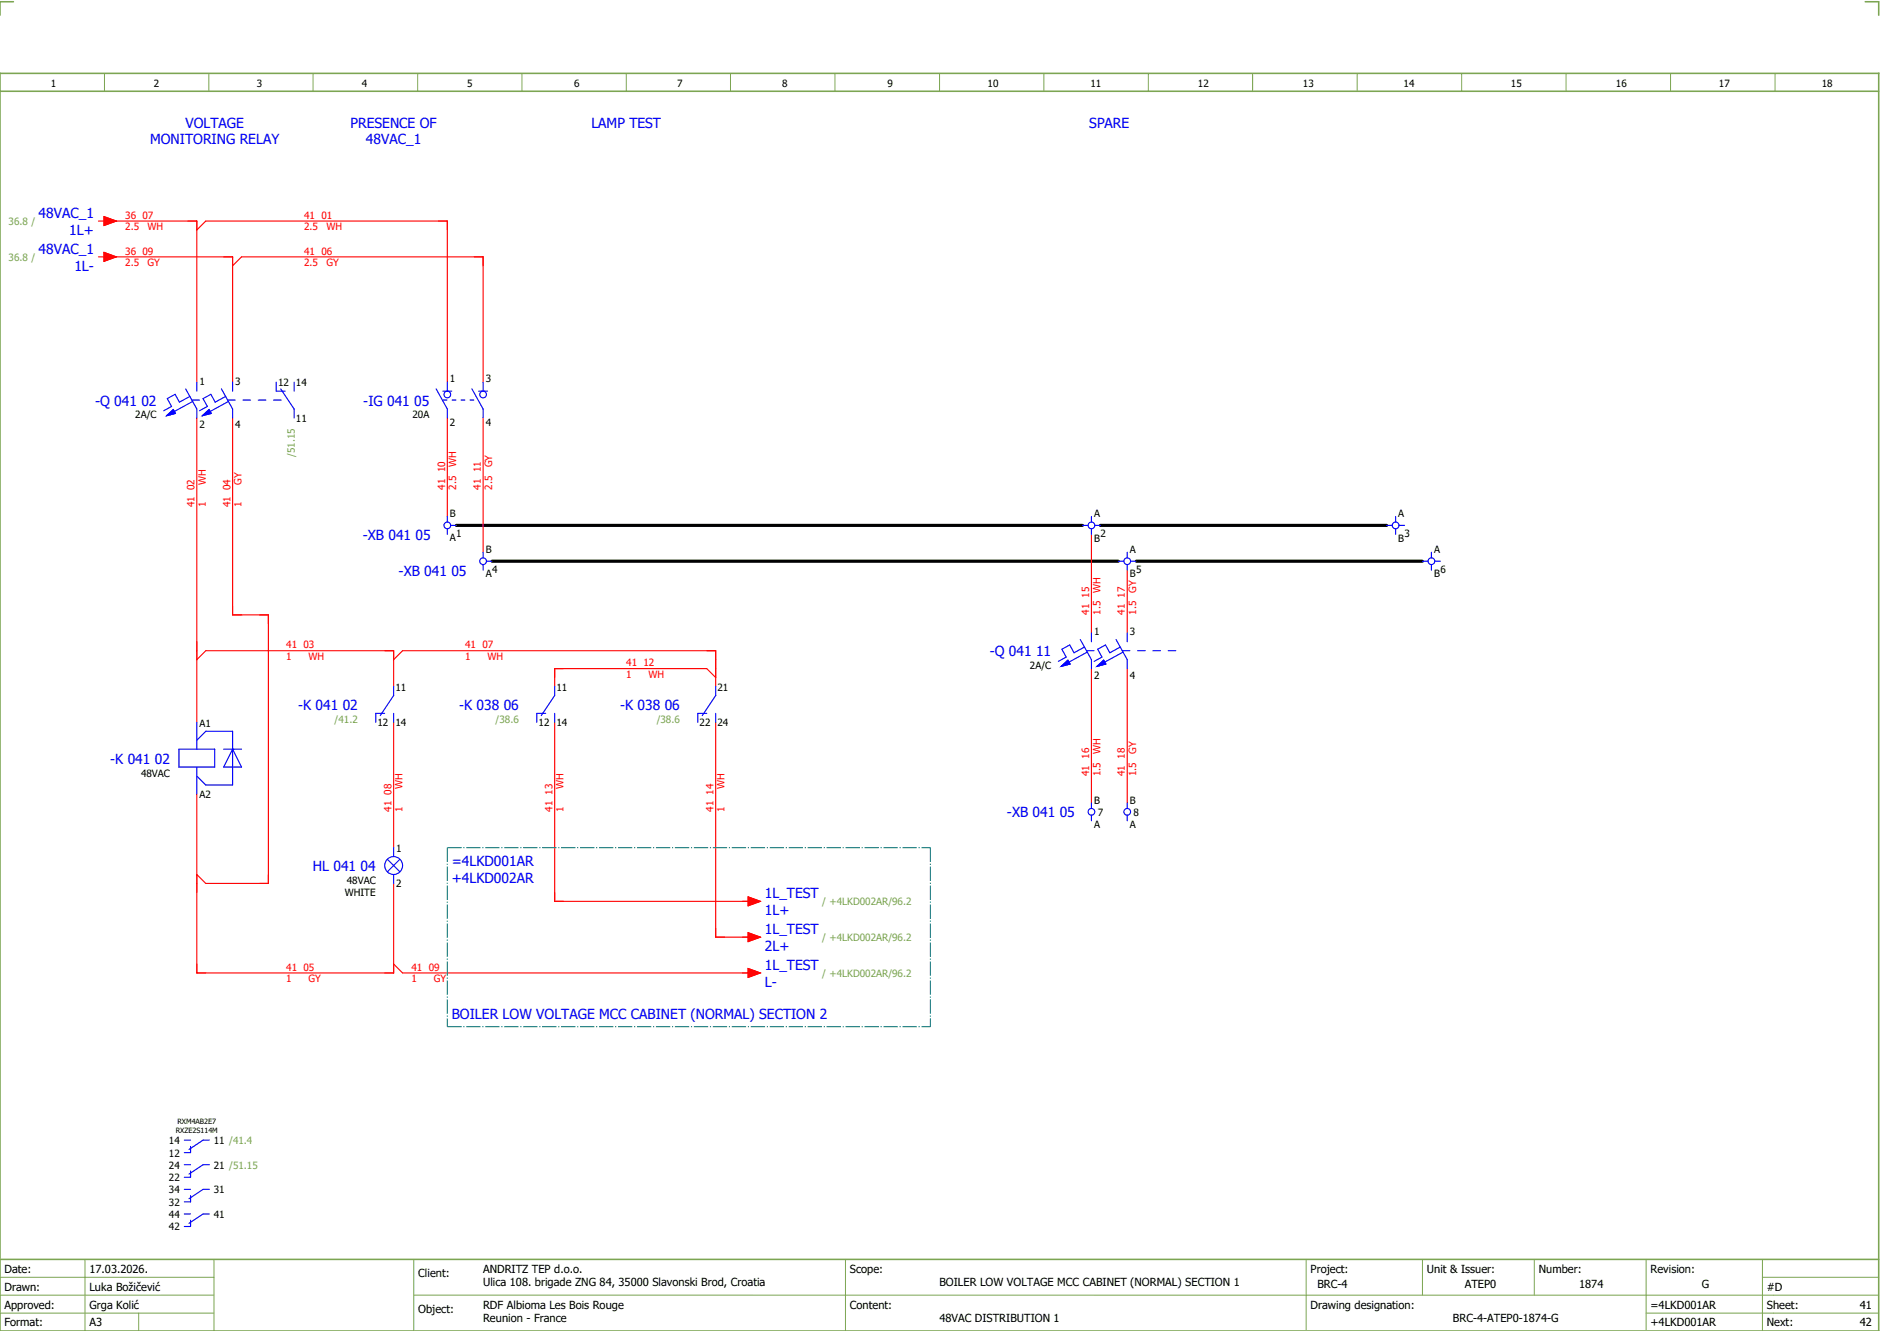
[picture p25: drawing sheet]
<svg xmlns="http://www.w3.org/2000/svg" width="421mm" height="297mm" viewBox="0 0 421 297" stroke-linecap="round" stroke-linejoin="round" font-family="sans-serif">
<defs><g id="words">
<g font-size="3.1" fill="#00f">
<text x="41.5" y="28.5">VOLTAGE</text>
<text x="78.3" y="28.5">PRESENCE OF</text>
<text x="132.2" y="28.5">LAMP TEST</text>
<text x="243.5" y="28.5">SPARE</text>
<text x="33.5" y="32.3">MONITORING RELAY</text>
<text x="81.8" y="32.3">48VAC_1</text>
<text x="8.6" y="48.8">48VAC_1</text>
<text x="15.5" y="52.5">1L+</text>
<text x="8.6" y="56.8">48VAC_1</text>
<text x="16.6" y="60.5">1L-</text>
<text x="21.3" y="90.6">-Q 041 02</text>
<text x="81.2" y="90.6">-IG 041 05</text>
<text x="81.1" y="120.7">-XB 041 05</text>
<text x="89.1" y="128.7">-XB 041 05</text>
<text x="221.3" y="146.6">-Q 041 11</text>
<text x="66.6" y="158.6">-K 041 02</text>
<text x="102.6" y="158.6">-K 038 06</text>
<text x="138.6" y="158.6">-K 038 06</text>
<text x="24.6" y="170.6">-K 041 02</text>
<text x="225.1" y="182.6">-XB 041 05</text>
<text x="69.9" y="194.6">HL 041 04</text>
<text x="101" y="193.5">=4LKD001AR</text>
<text x="101" y="197.3">+4LKD002AR</text>
<text x="171" y="200.8">1L_TEST</text>
<text x="171" y="204.5">1L+</text>
<text x="171" y="208.8">1L_TEST</text>
<text x="171" y="212.5">2L+</text>
<text x="171" y="216.8">1L_TEST</text>
<text x="171" y="220.5">L-</text>
<text x="101" y="227.8">BOILER LOW VOLTAGE MCC CABINET (NORMAL) SECTION 2</text>
</g>
<g font-size="2.5">
<text x="1" y="284.4">Date:</text>
<text x="20" y="284.4">17.03.2026.</text>
<text x="93.5" y="285.4">Client:</text>
<text x="108" y="284.4">ANDRITZ TEP d.o.o.</text>
<text x="108" y="287.4">Ulica 108. brigade ZNG 84, 35000 Slavonski Brod, Croatia</text>
<text x="190" y="284.4">Scope:</text>
<text x="210" y="287.4">BOILER LOW VOLTAGE MCC CABINET (NORMAL) SECTION 1</text>
<text x="293" y="284.4">Project:</text>
<text x="294.5" y="287.9">BRC-4</text>
<text x="319" y="284.4">Unit &amp; Issuer:</text>
<text x="327.5" y="287.9">ATEP0</text>
<text x="344" y="284.4">Number:</text>
<text x="353" y="287.9">1874</text>
<text x="369" y="284.4">Revision:</text>
<text x="380.4" y="287.9">G</text>
<text x="1" y="288.4">Drawn:</text>
<text x="1" y="292.4">Approved:</text>
<text x="20" y="292.4">Grga Kolić</text>
<text x="20" y="288.4">Luka Božičević</text>
<text x="93.5" y="293.4">Object:</text>
<text x="108" y="292.4">RDF Albioma Les Bois Rouge</text>
<text x="190" y="292.4">Content:</text>
<text x="293" y="292.4">Drawing designation:</text>
<text x="369" y="292.4">=4LKD001AR</text>
<text x="395" y="292.4">Sheet:</text>
<text x="395" y="288.4">#D</text>
<text x="415.8" y="292.4">41</text>
<text x="1" y="296.4">Format:</text>
<text x="20" y="296.4">A3</text>
<text x="108" y="295.4">Reunion - France</text>
<text x="210" y="295.4">48VAC DISTRIBUTION 1</text>
<text x="324.8" y="295.4">BRC-4-ATEP0-1874-G</text>
<text x="369" y="296.4">+4LKD001AR</text>
<text x="395" y="296.4">Next:</text>
<text x="415.8" y="296.4">42</text>
</g>
<g font-size="2.2">
<text x="11.4" y="19.4">1</text>
<text x="34.4" y="19.4">2</text>
<text x="57.4" y="19.4">3</text>
<text x="80.9" y="19.4">4</text>
<text x="104.4" y="19.4">5</text>
<text x="128.4" y="19.4">6</text>
<text x="151.4" y="19.4">7</text>
<text x="174.9" y="19.4">8</text>
<text x="198.4" y="19.4">9</text>
<text x="220.8" y="19.4">10</text>
<text x="243.8" y="19.4">11</text>
<text x="267.8" y="19.4">12</text>
<text x="291.3" y="19.4">13</text>
<text x="313.8" y="19.4">14</text>
<text x="337.8" y="19.4">15</text>
<text x="361.3" y="19.4">16</text>
<text x="384.3" y="19.4">17</text>
<text x="407.3" y="19.4">18</text>
<text x="44.6" y="85.9">1</text>
<text x="52.6" y="85.9">3</text>
<text x="62.1" y="86.3">12</text>
<text x="66.2" y="86.3">14</text>
<text x="100.6" y="85.3">1</text>
<text x="108.6" y="85.3">3</text>
<text x="30.2" y="93.5">2A/C</text>
<text x="44.6" y="95.6">2</text>
<text x="52.6" y="95.6">4</text>
<text x="66.2" y="94.2">11</text>
<text x="92.2" y="93.5">20A</text>
<text x="100.6" y="95.2">2</text>
<text x="108.6" y="95.2">4</text>
<text x="100.6" y="115.5">B</text>
<text x="244.6" y="115.5">A</text>
<text x="312.6" y="115.5">A</text>
<text x="100.6" y="120.9">A</text>
<text x="102" y="120">1</text>
<text x="108.6" y="123.5">B</text>
<text x="244.6" y="121">B</text>
<text x="246" y="120">2</text>
<text x="252.6" y="123.5">A</text>
<text x="312.6" y="121">B</text>
<text x="314" y="120">3</text>
<text x="320.6" y="123.5">A</text>
<text x="108.6" y="128.9">A</text>
<text x="110" y="128">4</text>
<text x="252.6" y="129">B</text>
<text x="254" y="128">5</text>
<text x="320.6" y="129">B</text>
<text x="322" y="128">6</text>
<text x="244.6" y="141.9">1</text>
<text x="252.6" y="141.9">3</text>
<text x="230.2" y="149.5">2A/C</text>
<text x="88.4" y="154.3">11</text>
<text x="124.4" y="154.3">11</text>
<text x="160.4" y="154.3">21</text>
<text x="244.6" y="151.6">2</text>
<text x="252.6" y="151.6">4</text>
<text x="44.6" y="162.3">A1</text>
<text x="84.4" y="162.2">12</text>
<text x="88.4" y="162.2">14</text>
<text x="120.4" y="162.2">12</text>
<text x="124.4" y="162.2">14</text>
<text x="156.4" y="162.2">22</text>
<text x="160.4" y="162.2">24</text>
<text x="31.5" y="173.5">48VAC</text>
<text x="44.6" y="178.2">A2</text>
<text x="244.6" y="179.5">B</text>
<text x="252.6" y="179.5">B</text>
<text x="244.6" y="185">A</text>
<text x="245.4" y="182.3">7</text>
<text x="252.6" y="185">A</text>
<text x="253.4" y="182.3">8</text>
<text x="88.6" y="190.3">1</text>
<text x="77.5" y="197.5">48VAC</text>
<text x="77.1" y="200.2">WHITE</text>
<text x="88.6" y="198.2">2</text>
<text x="37.8" y="255.6">14</text>
<text x="47.8" y="255.6">11 /41.4</text>
<text x="37.8" y="258.4">12</text>
<text x="37.8" y="263.9">22</text>
<text x="37.8" y="261.1">24</text>
<text x="47.8" y="261.1">21 /51.15</text>
<text x="37.8" y="269.4">32</text>
<text x="37.8" y="266.6">34</text>
<text x="47.8" y="266.6">31</text>
<text x="37.8" y="274.9">42</text>
<text x="37.8" y="272.1">44</text>
<text x="47.8" y="272.1">41</text>
</g>
<g font-size="2.2" fill="#7ca552">
<text x="1.9" y="50.3">36.8 /</text>
<text x="1.9" y="58.3">36.8 /</text>
<text x="65.9" y="102.1" transform="rotate(-90 65.9 102.1)">/51.15</text>
<text x="74.8" y="161.5">/41.2</text>
<text x="110.8" y="161.5">/38.6</text>
<text x="146.8" y="161.5">/38.6</text>
<text x="183.8" y="202.3">/ +4LKD002AR/96.2</text>
<text x="183.8" y="210.3">/ +4LKD002AR/96.2</text>
<text x="183.8" y="218.3">/ +4LKD002AR/96.2</text>
</g>
<g font-size="2.2" fill="#f00">
<text x="28" y="48.9">36 07</text>
<text x="28" y="51.4">2.5</text>
<text x="33" y="51.4">WH</text>
<text x="68" y="48.9">41 01</text>
<text x="68" y="51.4">2.5</text>
<text x="73" y="51.4">WH</text>
<text x="28" y="56.9">36 09</text>
<text x="28" y="59.4">2.5</text>
<text x="33" y="59.4">GY</text>
<text x="68" y="56.9">41 06</text>
<text x="68" y="59.4">2.5</text>
<text x="73" y="59.4">GY</text>
<text x="102" y="104.4" transform="rotate(-90 102 104.4)">WH</text>
<text x="110" y="104.4" transform="rotate(-90 110 104.4)">GY</text>
<text x="43.5" y="113.4" transform="rotate(-90 43.5 113.4)">41 02</text>
<text x="46" y="113.4" transform="rotate(-90 46 113.4)">1</text>
<text x="46" y="108.4" transform="rotate(-90 46 108.4)">WH</text>
<text x="51.5" y="113.4" transform="rotate(-90 51.5 113.4)">41 04</text>
<text x="54" y="113.4" transform="rotate(-90 54 113.4)">1</text>
<text x="54" y="108.4" transform="rotate(-90 54 108.4)">GY</text>
<text x="99.5" y="109.4" transform="rotate(-90 99.5 109.4)">41 10</text>
<text x="102" y="109.4" transform="rotate(-90 102 109.4)">2.5</text>
<text x="107.5" y="109.4" transform="rotate(-90 107.5 109.4)">41 11</text>
<text x="110" y="109.4" transform="rotate(-90 110 109.4)">2.5</text>
<text x="243.5" y="137.4" transform="rotate(-90 243.5 137.4)">41 15</text>
<text x="246" y="137.4" transform="rotate(-90 246 137.4)">1.5</text>
<text x="246" y="132.4" transform="rotate(-90 246 132.4)">WH</text>
<text x="251.5" y="137.4" transform="rotate(-90 251.5 137.4)">41 17</text>
<text x="254" y="137.4" transform="rotate(-90 254 137.4)">1.5</text>
<text x="254" y="132.4" transform="rotate(-90 254 132.4)">GY</text>
<text x="64" y="144.9">41 03</text>
<text x="64" y="147.4">1</text>
<text x="69" y="147.4">WH</text>
<text x="104" y="144.9">41 07</text>
<text x="104" y="147.4">1</text>
<text x="109" y="147.4">WH</text>
<text x="140" y="148.9">41 12</text>
<text x="140" y="151.4">1</text>
<text x="145" y="151.4">WH</text>
<text x="243.5" y="173.4" transform="rotate(-90 243.5 173.4)">41 16</text>
<text x="246" y="173.4" transform="rotate(-90 246 173.4)">1.5</text>
<text x="246" y="168.4" transform="rotate(-90 246 168.4)">WH</text>
<text x="251.5" y="173.4" transform="rotate(-90 251.5 173.4)">41 18</text>
<text x="254" y="173.4" transform="rotate(-90 254 173.4)">1.5</text>
<text x="254" y="168.4" transform="rotate(-90 254 168.4)">GY</text>
<text x="90" y="176.4" transform="rotate(-90 90 176.4)">WH</text>
<text x="126" y="176.4" transform="rotate(-90 126 176.4)">WH</text>
<text x="162" y="176.4" transform="rotate(-90 162 176.4)">WH</text>
<text x="87.5" y="181.4" transform="rotate(-90 87.5 181.4)">41 08</text>
<text x="90" y="181.4" transform="rotate(-90 90 181.4)">1</text>
<text x="123.5" y="181.4" transform="rotate(-90 123.5 181.4)">41 13</text>
<text x="126" y="181.4" transform="rotate(-90 126 181.4)">1</text>
<text x="159.5" y="181.4" transform="rotate(-90 159.5 181.4)">41 14</text>
<text x="162" y="181.4" transform="rotate(-90 162 181.4)">1</text>
<text x="64" y="216.9">41 05</text>
<text x="64" y="219.4">1</text>
<text x="69" y="219.4">GY</text>
<text x="92" y="216.9">41 09</text>
<text x="92" y="219.4">1</text>
<text x="97" y="219.4">GY</text>
</g>
<g font-size="1.6">
<text x="39.7" y="251.1">RXM4AB2E7</text>
<text x="39.3" y="253.1">RXZE2S114M</text>
</g>
</g></defs>
<path d="M0 16.4h420v281h-420zM3 .4h-3v3M417 .4h3v3M0 20.4h420M0 281.4h420" fill="none" stroke="#7ca552" stroke-width=".35"/>
<g fill="none" stroke="#7ca552" stroke-width=".22">
<path d="M23.4 16.5v4M46.7 16.4v4M70 16.4v4M93.4 16.4v4M116.7 16.5v4M140 16.4v4M163.3 16.4v4M186.7 16.4v4M210 16.4v4M233.4 16.4v4M256.7 16.4v4M280 16.5v4"/>
<path d="M303.4 16.4v4M326.8 16.4v4M350.1 16.4v4M373.5 16.4v4M396.8 16.4v4M0 285.4h47.8M0 293.4h47.8M19 281.4v16M31 293.4v4M47.8 281.4v16M47.8 289.4h-47.8M92.5 281.4v16"/>
<path d="M92.5 289.4h327.5M189 281.4v16M292 281.4v15.8M318 281.4v8M343 281.4v8M368 281.4v15.8M368 293.4h52M394 285.4h26M394 281.4v15.8"/>
</g>
<g fill="none" stroke="#f00" stroke-width=".25">
<path d="M22 49.4h1.2M22 57.4h1.2M23.2 56.4l2.8 1-2.8 1zM23.2 48.4l2.8 1-2.8 1zM24 49.4h20v36M24 57.4h28v28M44 51.4l2-2h54v36M52 59.4l2-2h54v28M44 93.4v68M52 93.4v44h8v60h-14l-2-2M100 93.4v22M108 93.4v30"/>
<path d="M244 119.4v22M252 127.4v14M44 147.4l2-2h42v8M88 147.4l2-2h70v8M160 151.4l-2-2h-34v4M244 149.4v30M252 149.4v30M44 177.4v40h44v-20M88 161.4v28M124 161.4v40h44M160 161.4v48h8M88 215.4l2 2h78"/>
<path d="M167.3 200.4l2.7 1-2.7 1zM167.3 208.4l2.7 1-2.7 1zM167.3 216.4l2.7 1-2.7 1z"/>
</g>
<path d="M102 117.4h140M246 117.4h64M110 125.4h140M254 125.4h64" fill="none" stroke="#000" stroke-width=".7"/>
<g fill="none" stroke="#00f" stroke-width=".25">
<path d="M37.2 92.9l1.5-1.4 .5 .9zM41.5 86.9l2.5 4.5v2M42.4 88.6l-2.3 1.3-1-1.8-1.7 1 1 1.7-1.8 1M42.9 89.4h1.7M43.1 89.7l-4.1 2.2M44 85.4v2M45.2 92.9l1.5-1.4 .5 .9zM49.5 86.9l2.5 4.5v2M50.4 88.6l-2.3 1.3-1-1.8-1.7 1 1 1.7-1.8 1M50.9 89.4h1.7M51.1 89.7l-4.1 2.2M52 85.4v2"/>
<path d="M54.3 89.4h1.7M57.7 89.4h1.7M61.2 89.4h1.7M61.7 85.4v2h2.1M62.7 86.9l3.1 4.5v2M65.8 85.4v2M97.5 86.9l2.5 4.5v2M99 87.4h2M100 85.4v2M105.5 86.9l2.5 4.5v2M107 87.4h2M108 85.4v2"/>
<path d="M100 115.4v1.2M100 118.1v1.3M100.8 117.4h1.2M242 117.4h1.3M244 115.4v1.2M244 118.1v1.3M244.8 117.4h1.2M310 117.4h1.3M312 115.4v1.2M312 118.1v1.3M312.7 117.4h1.3M108 123.4v1.2"/>
<path d="M108 126.1v1.3M108.8 125.4h1.2M250 125.4h1.3M252 123.4v1.2M252 126.1v1.3M252.8 125.4h1.2M318 125.4h1.3M320 123.4v1.2M320 126.1v1.3M320.8 125.4h1.2M86 159.4h-2v2M88 159.4v2"/>
<path d="M88 153.4v2l-3 4.5M122 159.4h-2v2M124 159.4v2M124 153.4v2l-3 4.5M158 159.4h-2v2M160 159.4v2M160 153.4v2l-3 4.5M237.2 148.9l1.5-1.4 .5 .9zM241.5 142.9l2.5 4.5v2M242.4 144.6l-2.3 1.3-1-1.8-1.7 1 1 1.7-1.8 1M242.9 145.4h1.7M243.1 145.7l-4.1 2.2"/>
<path d="M244 141.4v2M245.2 148.9l1.5-1.4 .5 .9zM249.5 142.9l2.5 4.5v2M250.4 144.6l-2.3 1.3-1-1.8-1.7 1 1 1.7-1.8 1M250.9 145.4h1.7M251.1 145.7l-4.1 2.2M252 141.4v2M254.3 145.4h1.7M257.7 145.4h1.7M261.2 145.4h1.7M40 167.4h8v4h-8zM44 161.4v6"/>
<path d="M44 171.4v6M44 165.4l2-2h6v12h-6l-2-2M50 167.4h4M52 167.4h.1M52 167.4l2 4h-4zM244 179.4v1.2M252 179.4v1.2M86.6 192l2.8 2.8M88 189.4v2M88 195.4v2M89.4 192l-2.8 2.8M244 182.1v1.3"/>
<path d="M252 182.1v1.3M41.2 254.7h1.4M42.6 256.1v1.4h-1.4M46.8 254.7h-1.4l-3.1 2.1M41.2 260.2h1.4M41.2 265.7h1.4M41.2 271.2h1.4M42.6 261.6v1.4h-1.4M42.6 267.1v1.4h-1.4M42.6 272.6v1.4h-1.4M46.8 260.2h-1.4l-3.1 2.1M46.8 265.7h-1.4l-3.1 2.1"/>
<path d="M46.8 271.2h-1.4l-3.1 2.1"/>
<circle cx="100" cy="88.1" r=".75"/>
<circle cx="108" cy="88.1" r=".75"/>
<circle cx="100" cy="117.4" r=".75"/>
<circle cx="244" cy="117.4" r=".75"/>
<circle cx="312" cy="117.4" r=".75"/>
<circle cx="108" cy="125.4" r=".75"/>
<circle cx="252" cy="125.4" r=".75"/>
<circle cx="320" cy="125.4" r=".75"/>
<circle cx="88" cy="193.4" r="2"/>
<circle cx="244" cy="181.4" r=".75"/>
<circle cx="252" cy="181.4" r=".75"/>
</g>
<g fill="#00f" stroke="#00f" stroke-width=".22">
<path d="M245.2 148.9l1.5-1.4 .5 .9z"/>
<path d="M237.2 148.9l1.5-1.4 .5 .9z"/>
<path d="M45.2 92.9l1.5-1.4 .5 .9z"/>
<path d="M37.2 92.9l1.5-1.4 .5 .9z"/>
</g>
<path d="M99 89.4h7.9" fill="none" stroke="#00f" stroke-width=".25" stroke-dasharray="1 1" stroke-linecap="butt"/>
<path d="M100 189.4h108M100 189.4v40M208 189.4v40M100 229.4h108" fill="none" stroke="#007f7f" stroke-width=".25" stroke-dasharray="3.2 .4 .3 .4" stroke-linecap="butt"/>
<g fill="#f00" stroke="#f00" stroke-width=".22">
<path d="M23.2 56.4l2.8 1-2.8 1z"/>
<path d="M23.2 48.4l2.8 1-2.8 1z"/>
<path d="M167.3 200.4l2.7 1-2.7 1z"/>
<path d="M167.3 208.4l2.7 1-2.7 1z"/>
<path d="M167.3 216.4l2.7 1-2.7 1z"/>
</g>
<use href="#words"/>
</svg>
